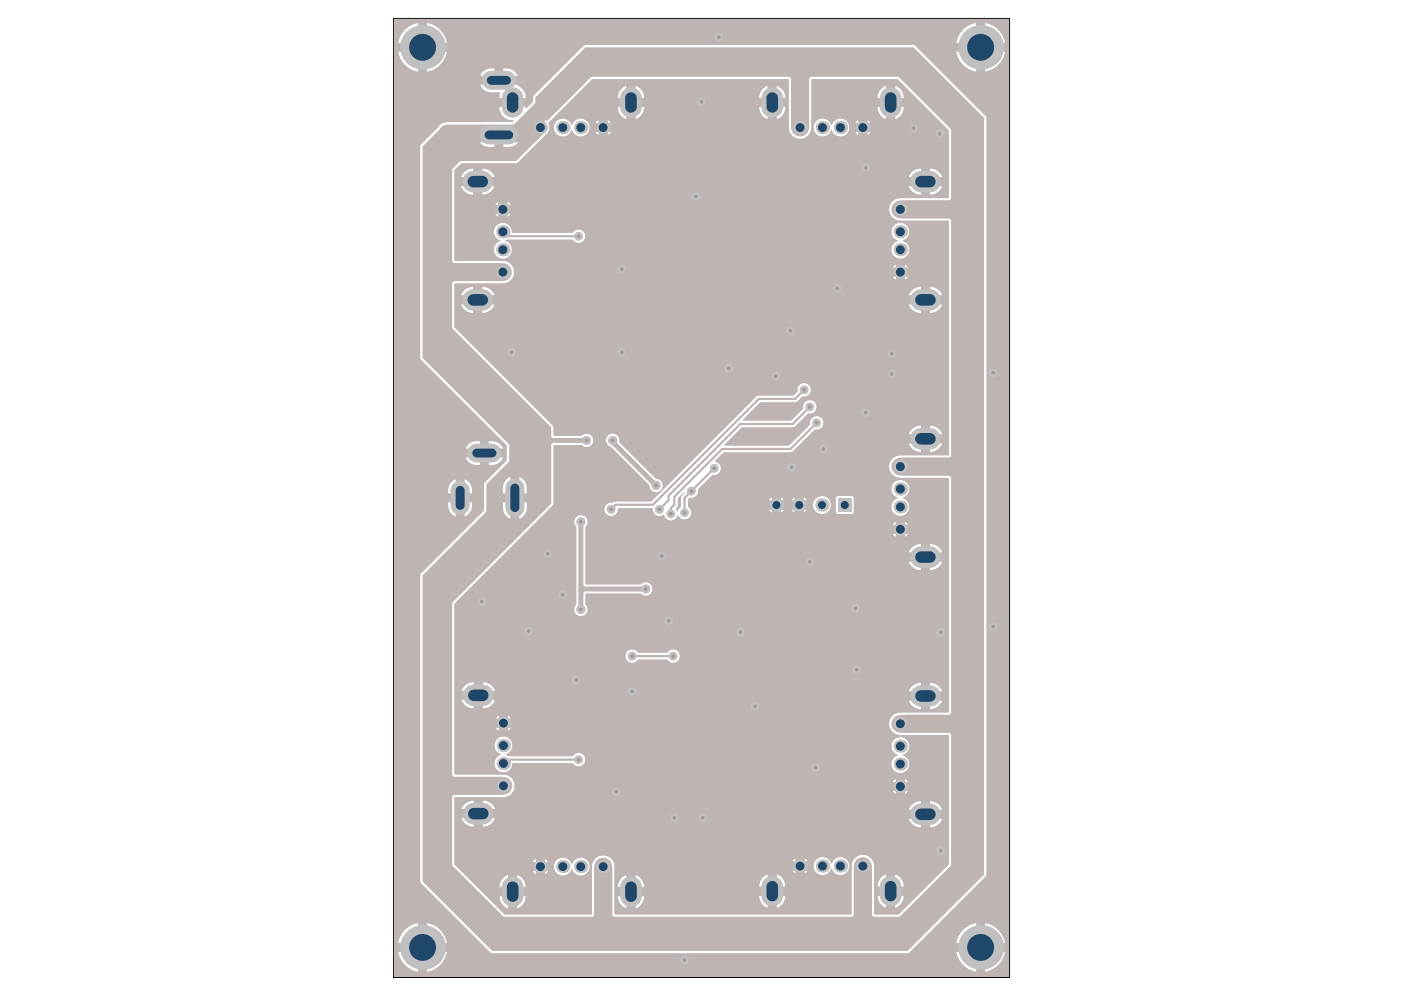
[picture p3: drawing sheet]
<svg xmlns="http://www.w3.org/2000/svg" width="297mm" height="210mm" viewBox="0 0 297 210" stroke-linecap="round" stroke-linejoin="round" font-family="sans-serif">
<path d="M83.3 3.9h130.3v202.9h-130.3z" fill="none" stroke="#000" stroke-width=".21"/>
<g fill="#a6968d">
<circle cx="129.6" cy="93.2" r=".38"/>
<circle cx="138.8" cy="102.7" r=".38"/>
<circle cx="172.8" cy="89.5" r=".38"/>
<circle cx="171.3" cy="86.1" r=".38"/>
<circle cx="174.2" cy="95" r=".38"/>
<circle cx="170.1" cy="82.5" r=".38"/>
<circle cx="152.1" cy="7.8" r=".38"/>
<circle cx="193.3" cy="27.1" r=".38"/>
<circle cx="199" cy="180" r=".38"/>
<circle cx="144.8" cy="203.1" r=".38"/>
<circle cx="124.1" cy="93.2" r=".38"/>
<circle cx="121.9" cy="143.9" r=".38"/>
<circle cx="119" cy="125.8" r=".38"/>
<circle cx="122.9" cy="110.4" r=".38"/>
<circle cx="136.6" cy="124.6" r=".38"/>
<circle cx="146.3" cy="103.9" r=".38"/>
<circle cx="144.8" cy="108.5" r=".38"/>
<circle cx="141.9" cy="108.7" r=".38"/>
<circle cx="133.7" cy="146.3" r=".38"/>
<circle cx="133.7" cy="138.8" r=".38"/>
<circle cx="142.4" cy="138.8" r=".38"/>
<circle cx="188.7" cy="79.1" r=".38"/>
<circle cx="198.8" cy="28.3" r=".38"/>
<circle cx="142.7" cy="173" r=".38"/>
<circle cx="148.7" cy="173" r=".38"/>
<circle cx="171.3" cy="118.8" r=".38"/>
<circle cx="131.6" cy="74.5" r=".38"/>
<circle cx="210.1" cy="78.9" r=".38"/>
<circle cx="210.1" cy="132.6" r=".38"/>
<circle cx="199" cy="133.8" r=".38"/>
<circle cx="148.4" cy="21.6" r=".38"/>
<circle cx="188.7" cy="74.8" r=".38"/>
<circle cx="140" cy="117.6" r=".38"/>
<circle cx="156.6" cy="133.8" r=".38"/>
<circle cx="154.2" cy="77.9" r=".38"/>
<circle cx="129.3" cy="107.8" r=".38"/>
<circle cx="151.1" cy="99.1" r=".38"/>
<circle cx="139.5" cy="107.8" r=".38"/>
<circle cx="122.9" cy="129" r=".38"/>
<circle cx="177.1" cy="61.1" r=".38"/>
<circle cx="131.6" cy="57" r=".38"/>
<circle cx="111.8" cy="133.5" r=".38"/>
<circle cx="167.2" cy="70" r=".38"/>
<circle cx="183.1" cy="87.3" r=".38"/>
<circle cx="167.5" cy="98.9" r=".38"/>
<circle cx="164.1" cy="79.6" r=".38"/>
<circle cx="115.9" cy="117.2" r=".38"/>
<circle cx="141.4" cy="131.4" r=".38"/>
<circle cx="159.8" cy="149.4" r=".38"/>
<circle cx="181.2" cy="141.7" r=".38"/>
<circle cx="183.1" cy="35.5" r=".38"/>
<circle cx="147.2" cy="41.6" r=".38"/>
<circle cx="172.5" cy="162.4" r=".38"/>
<circle cx="130.4" cy="167.5" r=".38"/>
<circle cx="122.4" cy="160.7" r=".38"/>
<circle cx="122.4" cy="50" r=".38"/>
<circle cx="108.2" cy="74.5" r=".38"/>
<circle cx="101.9" cy="127.3" r=".38"/>
<circle cx="181" cy="128.7" r=".38"/>
</g>
<g fill="#beb5b2">
<path d="M129 92.5a1.06 1.06 0 0 1 1.2 0 1.06 1.06 0 0 1 .4 1.3l7.9 7.9a.97 .97 0 0 1 1.2 1.1 .97 .97 0 0 1-1.6 .6l-.4-1.1-8.2-8.1a.98 .98 0 0 1-.5-1.7z"/>
<path d="M122.2 109.8a.99 .99 0 0 1 1.5 .1 .99 .99 0 0 1-.3 1.4v12.3l.1 .4 .4 .1h11.8a.97 .97 0 0 1 1.6 0 .97 .97 0 0 1-.7 1.5l-1-.5h-11.7l-.4 .2-.1 .3v2.4a.97 .97 0 0 1 0 1.7 .97 .97 0 0 1-1.5-.7l.5-1.1-.1-16.7a1.02 1.02 0 0 1-.1-1.4z"/>
<path d="M96.1 36v19.2h10.3a2.4 2.4 0 0 1 2.4 2.4 2.4 2.4 0 0 1-2.4 2.4h-10.3v9.2l21 21v2h6a1.44 1.44 0 0 1 2 0 1.44 1.44 0 0 1 0 2 1.44 1.44 0 0 1-2 0h-6v12.6l-21 21v36.1h10.4a2.4 2.4 0 0 1 2.4 2.4 2.4 2.4 0 0 1-2.4 2.4h-10.4v14.2l10.7 10.6h18.4v-10.1a2.4 2.4 0 0 1 2.4-2.4 2.4 2.4 0 0 1 2.4 2.4v10.1h50.1v-10.2a2.4 2.4 0 0 1 2.4-2.4 2.4 2.4 0 0 1 2.4 2.4v10.2h5.2l10.6-10.6v-27.4h-10.2a2.4 2.4 0 0 1-2.4-2.4 2.4 2.4 0 0 1 2.4-2.4h10.2v-49.6h-10.2a2.4 2.4 0 0 1-2.4-2.4 2.4 2.4 0 0 1 2.4-2.4h10.2v-49.6h-10.2a2.4 2.4 0 0 1-2.4-2.4 2.4 2.4 0 0 1 2.4-2.4h10.2v-14.3l-10.8-10.8h-18.2v10.2a2.4 2.4 0 0 1-2.4 2.4 2.4 2.4 0 0 1-2.4-2.4v-10.2h-41.6l-9.3 9.3a2.17 2.17 0 0 1-.8 2.7l-5.8 5.8h-11.8zM186.4 18.7l1.1-.6v2.6h-1.9l.4-1.4zM131.5 18.7l1-.6v2.6h-1.8l.4-1.4zM161.4 18.7l1-.6v2.6h-1.8l.1-.7zM164.3 18.1a2.73 2.73 0 0 1 1.9 2.6h-1.9zM189.4 18.1a2.73 2.73 0 0 1 1.8 2.6h-1.8zM134.4 18.1a2.73 2.73 0 0 1 1.9 2.6h-1.9zM130.7 22.6h1.8v2.7a2.73 2.73 0 0 1-1.8-2.7zM185.6 22.6h1.9v2.7a2.73 2.73 0 0 1-1.9-2.7zM164.3 22.6h1.9a2.76 2.76 0 0 1-1.9 2.7zM160.6 22.6h1.8v2.7a2.73 2.73 0 0 1-1.8-2.7zM134.4 22.6h1.9a2.76 2.76 0 0 1-1.9 2.7zM189.4 22.6h1.8a2.76 2.76 0 0 1-1.8 2.7zM126.2 25.6l.5-.3v.7h-.8zM181.2 25.6l.4-.3v.7h-.7zM128.6 25.3l.7 .7h-.7zM183.5 25.3l.7 .7h-.7zM117.7 25.6a1.91 1.91 0 0 1 2-.4 1.91 1.91 0 0 1 1.3 1.6 1.91 1.91 0 0 1 2.9-1.4 1.91 1.91 0 0 1 0 3.2 1.91 1.91 0 0 1-2.9-1.4 1.92 1.92 0 0 1-2.8 1.5 1.92 1.92 0 0 1-.5-3.1zM172.7 25.6a1.91 1.91 0 0 1 2-.4 1.91 1.91 0 0 1 1.2 1.6 1.91 1.91 0 0 1 2.9-1.4 1.91 1.91 0 0 1 0 3.2 1.91 1.91 0 0 1-2.9-1.4 1.92 1.92 0 0 1-2.7 1.5 1.92 1.92 0 0 1-.5-3.1zM125.9 27.9h.8v.8zM180.9 27.9h.7v.8zM128.6 27.9h.7l-.7 .8zM183.5 27.9h.7l-.7 .8zM98.1 36.4l.6-.4 1.4-.4v1.9h-2.6zM192.9 36.4l.5-.4 1.4-.4v1.9h-2.6zM196.7 35.6a2.76 2.76 0 0 1 2.7 1.9h-2.7zM102 35.6a2.76 2.76 0 0 1 2.7 1.9h-2.7zM97.5 39.4h2.6v1.8a2.76 2.76 0 0 1-2.6-1.8zM102 39.4h2.7a2.73 2.73 0 0 1-2.7 1.8zM192.2 39.4h2.6v1.8a2.76 2.76 0 0 1-2.6-1.8zM196.7 39.4h2.7a2.73 2.73 0 0 1-2.7 1.8zM105 43l.4-.4v.8h-.7zM107.3 42.6l.8 .8h-.8zM107.3 45.3h.8l-.8 .7zM104.7 45.3h.7v.7zM105 47.7a1.91 1.91 0 0 1 2.2-.4 1.91 1.91 0 0 1 1.1 1.9h12.9a1.44 1.44 0 0 1 2.1-.3 1.44 1.44 0 0 1 0 2.2 1.44 1.44 0 0 1-2.1-.4h-13.9l-.7 .2a1.91 1.91 0 0 1 1.4 3 1.91 1.91 0 0 1-3.2 0 1.91 1.91 0 0 1 1.4-3 1.91 1.91 0 0 1-1.6-1.2 1.91 1.91 0 0 1 .4-2zM189.1 47.7a1.91 1.91 0 0 1 3.1 .5 1.91 1.91 0 0 1-1.5 2.7 1.91 1.91 0 0 1 1.4 3 1.91 1.91 0 0 1-3.2 0 1.91 1.91 0 0 1 1.4-3 1.91 1.91 0 0 1-1.6-1.2 1.91 1.91 0 0 1 .4-2zM189.1 56.2l.4-.3v.7h-.7zM191.4 55.9l.8 .7h-.8zM191.4 58.5h.8l-.8 .7zM188.8 58.5h.7v.7zM98.1 61.5l1.3-.8h.7v1.8h-2.6zM192.9 61.5l1.2-.8h.7v1.8h-2.6zM196.7 60.7a2.76 2.76 0 0 1 2.7 1.8h-2.7zM102 60.7a2.76 2.76 0 0 1 2.7 1.8h-2.7zM97.5 64.4h2.6v1.9a2.76 2.76 0 0 1-2.6-1.9zM196.7 64.4h2.7a2.73 2.73 0 0 1-2.7 1.9zM102 64.4h2.7a2.73 2.73 0 0 1-2.7 1.9zM192.2 64.4h2.6v1.9a2.76 2.76 0 0 1-2.6-1.9zM128.3 106.8a1.92 1.92 0 0 1 1.4-.5l.6-.2h7.5l22.2-22.2 .5-.2h7.4l.8-.9a1.44 1.44 0 0 1 1.3-1.7 1.44 1.44 0 0 1 1.6 1.5 1.44 1.44 0 0 1-1.8 1.3l-1.1 1-.5 .3h-7.4l-3.8 3.8h10.4l2.5-2.5a1.44 1.44 0 0 1 1.3-1.8 1.44 1.44 0 0 1 1.6 1.5 1.44 1.44 0 0 1-1.8 1.3l-3 2.9h-11.1l-3.8 3.9h13.8l4.5-4.5a1.44 1.44 0 0 1 1.3-1.8 1.44 1.44 0 0 1 1.5 1.6 1.44 1.44 0 0 1-1.8 1.3l-4.9 4.8h-14.4l-1.9 2a1.44 1.44 0 0 1 1.3 1.6 1.44 1.44 0 0 1-1.8 1.2l-3 3.1a1.44 1.44 0 0 1-1.8 1.7l-.3 .4v1.6a1.44 1.44 0 0 1 .3 2.1 1.44 1.44 0 0 1-2.2 0 1.44 1.44 0 0 1 .4-2.1v-2.2l.8-.8-.1-.3-1.4 1.4-.1 1.7-.4 .5a1.44 1.44 0 0 1-.3 2.4 1.44 1.44 0 0 1-2.1-1.2 1.43 1.43 0 0 1-1.7 .2 1.43 1.43 0 0 1-.7-1.5h-7.4a1.44 1.44 0 0 1-1.9 1.6 1.44 1.44 0 0 1-.5-2.3zM192.9 90.9l.5-.5 1.4-.4v1.9h-2.6zM196.7 90a2.76 2.76 0 0 1 2.7 1.9h-2.7zM192.2 93.8h2.6v1.9a2.76 2.76 0 0 1-2.6-1.9zM196.7 93.8h2.7a2.73 2.73 0 0 1-2.7 1.9zM128.6 92.2a1.44 1.44 0 0 1 1.8-.3 1.44 1.44 0 0 1 .6 1.7l7.8 7.7a1.44 1.44 0 0 1 1.4 1.4 1.44 1.44 0 0 1-1.4 1.5 1.44 1.44 0 0 1-1.4-1.5l-8.1-8.1a1.44 1.44 0 0 1-.7-2.4zM162.9 105.5l.4-.3v.7h-.7zM165.2 105.2l.7 .7h-.7zM167.7 105.5l.4-.3v.7h-.7zM170 105.2l.8 .7h-.8zM162.6 107.8h.7v.7zM165.2 107.8h.7l-.7 .7zM167.4 107.8h.7v.7zM170 107.8h.8l-.8 .7zM177 105.1l.3-.2h2.8l.4 .2 .1 .3v2.9l-.1 .3-.4 .2h-2.8l-.3-.2-.2-.3v-2.9zM172 106.9a1.92 1.92 0 0 1 3.8 0 1.92 1.92 0 0 1-3.8 0zM189.1 102.1a1.91 1.91 0 0 1 3.1 .5 1.91 1.91 0 0 1-1.5 2.8 1.91 1.91 0 0 1 1.4 2.9 1.91 1.91 0 0 1-3.2 0 1.91 1.91 0 0 1 1.4-2.9 1.91 1.91 0 0 1-1.6-1.3 1.91 1.91 0 0 1 .4-2zM189.1 110.6l.4-.3v.8h-.7zM191.4 110.3l.8 .8h-.8zM191.4 112.9h.8l-.8 .8zM188.8 112.9h.7v.8zM192.9 115.9l1.2-.7 .7-.1v1.8h-2.6zM196.7 115.1a2.76 2.76 0 0 1 2.7 1.8h-2.7zM196.7 118.8h2.7a2.73 2.73 0 0 1-2.7 1.9zM192.2 118.8h2.6v1.9a2.76 2.76 0 0 1-2.6-1.9zM121.9 109.4a1.44 1.44 0 0 1 2 0 1.44 1.44 0 0 1 0 2.1v12.1h11.7a1.44 1.44 0 0 1 2 0 1.44 1.44 0 0 1 0 2.1 1.44 1.44 0 0 1-2-.1h-11.7v2.3a1.44 1.44 0 0 1 0 2.1 1.44 1.44 0 0 1-2 0 1.44 1.44 0 0 1 0-2.1v-16.5a1.44 1.44 0 0 1 0-2zM132.7 137.8a1.44 1.44 0 0 1 2.3 .3h6.2a1.44 1.44 0 0 1 2.1-.4 1.44 1.44 0 0 1 0 2.2 1.44 1.44 0 0 1-2.1-.3h-6.2a1.44 1.44 0 0 1-2.1 .4 1.44 1.44 0 0 1-.2-2.2zM98.3 145.1l1.2-.7 .7-.1v1.9h-2.6zM102.1 144.3a2.76 2.76 0 0 1 2.7 1.9h-2.7zM192.9 145.3l.5-.5 1.4-.3v1.8h-2.6zM196.7 144.5a2.76 2.76 0 0 1 2.7 1.8h-2.7zM102.1 148.1h2.7a2.73 2.73 0 0 1-2.7 1.8zM97.6 148.1h2.6v1.8a2.76 2.76 0 0 1-2.6-1.8zM192.2 148.2h2.6v1.9a2.76 2.76 0 0 1-2.6-1.9zM196.7 148.2h2.7a2.73 2.73 0 0 1-2.7 1.9zM105.2 151.7l.4-.4v.8h-.8zM107.5 151.3l.7 .8h-.7zM104.8 154h.8v.7zM107.5 154h.7l-.7 .7zM105.2 156.4a1.91 1.91 0 0 1 3 .5 1.91 1.91 0 0 1-1.5 2.7l.9 .4h13.6a1.44 1.44 0 0 1 2.1-.4 1.44 1.44 0 0 1 0 2.2 1.44 1.44 0 0 1-2.1-.3h-12.8a1.91 1.91 0 0 1-1.8 2 1.91 1.91 0 0 1-2-1.8 1.91 1.91 0 0 1 1.7-2.1 1.9 1.9 0 0 1-1.6-1.2 1.9 1.9 0 0 1 .5-2zM189.1 156.5a1.91 1.91 0 0 1 3.1 .6 1.91 1.91 0 0 1-1.5 2.7 1.91 1.91 0 0 1 1.4 2.9 1.91 1.91 0 0 1-3.2 0 1.91 1.91 0 0 1 1.4-2.9 1.91 1.91 0 0 1-1.6-1.3 1.91 1.91 0 0 1 .4-2zM189.1 165.1l.4-.4v.8h-.7zM191.4 164.7l.8 .8h-.8zM191.4 167.4h.8l-.8 .7zM188.8 167.4h.7v.7zM98.3 170.2l.5-.5 1.4-.3v1.8h-2.6zM102.1 169.4a2.76 2.76 0 0 1 2.7 1.8h-2.7zM192.9 170.3l1.2-.7 .7-.1v1.8h-2.6zM196.7 169.5a2.76 2.76 0 0 1 2.7 1.8h-2.7zM102.1 173.1h2.7a2.73 2.73 0 0 1-2.7 1.9zM97.6 173.1h2.6v1.9a2.76 2.76 0 0 1-2.6-1.9zM196.7 173.2h2.7a2.73 2.73 0 0 1-2.7 1.9zM192.2 173.2h2.6v1.9a2.76 2.76 0 0 1-2.6-1.9zM167.9 181.9l.4-.3v.7h-.7zM170.2 181.6l.7 .7h-.7zM113 182l.4-.3v.7h-.7zM115.3 181.7l.7 .7h-.7zM172.7 181.9a1.91 1.91 0 0 1 2-.5 1.91 1.91 0 0 1 1.2 1.7 1.91 1.91 0 0 1 2.9-1.5 1.91 1.91 0 0 1 0 3.3 1.91 1.91 0 0 1-2.9-1.5 1.92 1.92 0 0 1-2.7 1.6 1.92 1.92 0 0 1-.5-3.1zM117.7 182a1.91 1.91 0 0 1 2-.4 1.91 1.91 0 0 1 1.3 1.6 1.91 1.91 0 0 1 2.9-1.5 1.91 1.91 0 0 1 0 3.3 1.91 1.91 0 0 1-2.9-1.5 1.92 1.92 0 0 1-2.8 1.6 1.92 1.92 0 0 1-.5-3.1zM167.6 184.2h.7v.7zM170.2 184.2h.7l-.7 .7zM112.7 184.3h.7v.7zM115.3 184.3h.7l-.7 .7zM161.4 185.6l1-.6v2.6h-1.8l.1-.7zM164.3 185a2.73 2.73 0 0 1 1.9 2.6h-1.9zM186.4 185.6l1.1-.6v2.6h-1.9l.4-1.4zM189.4 185a2.73 2.73 0 0 1 1.8 2.6h-1.8zM106.5 185.7l1-.6v2.6h-1.9l.4-1.4zM109.4 185.1a2.73 2.73 0 0 1 1.9 2.6h-1.9zM131.5 185.7l1-.6v2.6h-1.8l.1-.7zM134.4 185.1a2.73 2.73 0 0 1 1.9 2.6h-1.9zM160.6 189.5h1.8v2.6a2.73 2.73 0 0 1-1.8-2.6zM164.3 189.5h1.9a2.76 2.76 0 0 1-1.9 2.6zM185.6 189.5h1.9v2.6a2.73 2.73 0 0 1-1.9-2.6zM189.4 189.5h1.8a2.76 2.76 0 0 1-1.8 2.6zM130.7 189.6h1.8v2.6a2.73 2.73 0 0 1-1.8-2.6zM134.4 189.6h1.9a2.76 2.76 0 0 1-1.9 2.6zM105.6 189.6h1.9v2.6a2.73 2.73 0 0 1-1.9-2.6zM109.4 189.6h1.9a2.76 2.76 0 0 1-1.9 2.6z"/>
<path d="M89.4 31v44.7l18.3 18.3v3.7l-4.8 4.8v5.8l-13.5 13.4v64.8l14.7 14.7h88l16.1-16.1v-160.2l-14.9-14.9h-69.4l-10.6 10.6v1.2l-4.6 4.5a2.26 2.26 0 0 1 1.2 1.3h-8.8l.5-.7h-8.1zM113 25.6l.4-.3v.7h-.7zM95.8 35.7l1.4-1.5 .4-.1h11.6l5.2-5.2a1.89 1.89 0 0 1-1.7-1h1.6v-.9h1v-1.7l.4 .4 9.3-9.3 .3-.1h41.8l.3 .5v10.1a1.87 1.87 0 0 1 .9-1.6v1.7h1.9v-1.7a1.87 1.87 0 0 1 1 1.6v-10.1l.3-.5h18.4l.3 .1 10.9 10.8 .1 .4v14.3l-.1 .4-.4 .1h-10.1a1.87 1.87 0 0 1 1.6 1h-1.7v1.9h1.6a1.88 1.88 0 0 1-1.5 .9h10.1l.4 .2 .1 .3v49.8l-.5 .3h-10.1a1.87 1.87 0 0 1 1.6 1h-1.7v1.9h1.6a1.88 1.88 0 0 1-1.5 .9h10.1l.4 .2 .1 .3v49.8l-.5 .3h-10.1a1.87 1.87 0 0 1 1.6 1h-1.7v1.9h1.6a1.88 1.88 0 0 1-1.5 1h10.1l.5 .3v27.7l-10.7 10.7-.4 .2h-5.2l-.4-.3v-10.3a1.87 1.87 0 0 1-1 1.5v-1.6h-1.9v1.6a1.88 1.88 0 0 1-1-1.5v10.1l-.1 .3-.4 .2-50.3-.1-.3-.4v-10a1.87 1.87 0 0 1-.9 1.5v-1.6h-1.9v1.6a1.88 1.88 0 0 1-1-1.5v10l-.3 .4-18.6 .1-.4-.2-10.7-10.7v-14.4l.1-.4 .3-.1h10.3a1.87 1.87 0 0 1-1.6-1h1.7v-1.9h-1.7a1.88 1.88 0 0 1 1.6-.9h-10.3l-.4-.3v-36.5l20.9-21v-12.4l.2-.4 .3-.1h6.1a.97 .97 0 0 0 1.6 0 .97 .97 0 0 0-.7-1.5l-1 .5h-6l-.3-.1-.2-.4v-1.8l-20.9-21v-9.4l.1-.4 .3-.1h10.2a1.87 1.87 0 0 1-1.6-1h1.7v-1.9h-1.7a1.88 1.88 0 0 1 1.6-.9h-10.2l-.4-.3v-19.4zM101.1 29.5h3.5v1.6a3.1 3.1 0 0 1-3.3-1.3zM106.5 29.5h3.4a2.43 2.43 0 0 1-2.3 1.6h-1.1zM107.1 101.5l.9-.6v3.5h-1.6a3.3 3.3 0 0 1 .7-2.9zM109.9 100.9a2.43 2.43 0 0 1 1.5 2.4v1.1h-1.5zM109.9 106.3h1.5a3.1 3.1 0 0 1-1.2 3.3l-.3 .1zM106.4 106.3h1.6v3.4a2.43 2.43 0 0 1-1.6-2.3z"/>
<path d="M83.4 4v202.7h130.1v-202.7zM85.7 6.3a5.1 5.1 0 0 1 2.8-1.4v4.2h-4.2a5.1 5.1 0 0 1 1.4-2.8zM203.8 6.3a5.1 5.1 0 0 1 2.7-1.4v4.2h-4.2a5.1 5.1 0 0 1 1.5-2.8zM208.4 4.9a5.2 5.2 0 0 1 4.2 4.2h-4.2zM90.3 4.9a5.2 5.2 0 0 1 4.2 4.2h-4.2zM84.3 11h4.2v4.2a5.2 5.2 0 0 1-4.2-4.2zM202.3 11h4.2v4.2a5.2 5.2 0 0 1-4.2-4.2zM208.4 11h4.2a5.2 5.2 0 0 1-4.2 4.2zM90.3 11h4.2a5.2 5.2 0 0 1-4.2 4.2zM102.1 15.2a2.89 2.89 0 0 1 2.5-.7v1.5h-3zM106.5 14.5a2.64 2.64 0 0 1 3 1.5h-3zM101.6 17.9h7.9l-.1 .2a2.73 2.73 0 0 1 1.9 2.6h-5.7l.3-1-.2-.2a3.6 3.6 0 0 1-4-1.2zM93 26.5l.5-.3 1.2-.4h13.8l.2-.2-.1-.2a2.77 2.77 0 0 1-3-2.8h5.7l-.1 .2 .2 .1 1.4-1.3v-1l.1-.3 10.6-10.6 .4-.2h69.4l.3 .2 15.1 15.1v160.3l-.2 .3-16.3 16.3h-88.1l-.3-.2-14.9-14.8v-65.2l13.5-13.5v-5.7l4.8-4.8v-3.3l-18.3-18.3v-44.9l.2-.4zM99.1 94.1a2.89 2.89 0 0 1 2.4-.8v1.6h-3zM103.4 93.3a2.64 2.64 0 0 1 3 1.6h-3zM98.5 96.8h3v1.6a2.64 2.64 0 0 1-3-1.6zM103.4 96.8h3a2.64 2.64 0 0 1-3 1.6zM95.6 101.9l.8-.5v3h-1.6a2.89 2.89 0 0 1 .8-2.5zM98.3 101.4a2.64 2.64 0 0 1 1.6 3h-1.6zM98.3 106.3h1.6a2.64 2.64 0 0 1-1.6 3zM94.8 106.3h1.6v3a2.64 2.64 0 0 1-1.6-3zM85.7 196.8a5.1 5.1 0 0 1 2.8-1.5v4.2h-4.2a5.1 5.1 0 0 1 1.4-2.7zM203.8 196.8a5.1 5.1 0 0 1 2.7-1.5v4.2h-4.2a5.1 5.1 0 0 1 1.5-2.7zM90.3 195.3a5.2 5.2 0 0 1 4.2 4.2h-4.2zM208.4 195.3a5.2 5.2 0 0 1 4.2 4.2h-4.2zM84.3 201.4h4.2v4.2a5.2 5.2 0 0 1-4.2-4.2zM202.3 201.4h4.2v4.2a5.2 5.2 0 0 1-4.2-4.2zM208.4 201.4h4.2a5.2 5.2 0 0 1-4.2 4.2zM90.3 201.4h4.2a5.2 5.2 0 0 1-4.2 4.2z"/>
<path d="M96.2 36v19.2h10.2a2.4 2.4 0 0 1 2.4 2.4 2.4 2.4 0 0 1-2.4 2.4h-10l-.3 .2 .1 9 20.8 20.8 .1 .4v1.8h5.9a1.45 1.45 0 0 1 2.1 0 1.45 1.45 0 0 1 0 2 1.45 1.45 0 0 1-2.1 0h-5.7l-.2 .2v12.4l-20.9 21-.1 35.9 .3 .2h10.1a2.4 2.4 0 0 1 2.4 2.4 2.4 2.4 0 0 1-2.4 2.4h-10.3l-.1 14.1 10.6 10.7h18.5v-10.1a2.4 2.4 0 0 1 2.4-2.4 2.4 2.4 0 0 1 2.4 2.4v9.9l.2 .2h49.9v-10.2a2.4 2.4 0 0 1 2.4-2.4 2.4 2.4 0 0 1 2.4 2.4l.1 10.2h5.1l10.6-10.7v-27.2l-10.2-.1a2.4 2.4 0 0 1-2.4-2.4 2.4 2.4 0 0 1 2.4-2.4h10.2v-49.4l-.2-.2h-10a2.4 2.4 0 0 1-2.4-2.4 2.4 2.4 0 0 1 2.4-2.4h10.2v-49.6h-10.2a2.4 2.4 0 0 1-2.4-2.4 2.4 2.4 0 0 1 2.4-2.4h10.2v-14.3l-10.8-10.8h-18.2v10.2a2.4 2.4 0 0 1-2.4 2.4 2.4 2.4 0 0 1-2.4-2.4v-10l-.3-.2h-41.2l-9.4 9.2a2.21 2.21 0 0 1-.8 2.8l-5.8 5.7-11.8 .1zM186.4 18.7l1.1-.6v2.6h-1.9l.4-1.4zM131.5 18.7l1-.6v2.6h-1.8l.4-1.4zM161.4 18.7l1-.6v2.6h-1.8l.1-.7zM164.3 18.1a2.73 2.73 0 0 1 1.9 2.6h-1.9zM189.4 18.1a2.73 2.73 0 0 1 1.8 2.6h-1.8zM134.4 18.1a2.73 2.73 0 0 1 1.9 2.6h-1.9zM130.7 22.6h1.8v2.7a2.73 2.73 0 0 1-1.8-2.7zM185.6 22.6h1.9v2.7a2.73 2.73 0 0 1-1.9-2.7zM164.3 22.6h1.9a2.76 2.76 0 0 1-1.9 2.7zM160.6 22.6h1.8v2.7a2.73 2.73 0 0 1-1.8-2.7zM134.4 22.6h1.9a2.76 2.76 0 0 1-1.9 2.7zM189.4 22.6h1.8a2.76 2.76 0 0 1-1.8 2.7zM126.2 25.6l.5-.3v.7h-.8zM181.2 25.6l.4-.3v.7h-.7zM128.6 25.3l.7 .7h-.7zM183.5 25.3l.7 .7h-.7zM117.7 25.6a1.9 1.9 0 0 1 3.1 .7h.3a1.91 1.91 0 0 1 2.9-.8 1.91 1.91 0 0 1 0 3 1.91 1.91 0 0 1-2.9-.8h-.3a1.91 1.91 0 0 1-2.8 .9 1.91 1.91 0 0 1-.3-3zM172.7 25.6a1.9 1.9 0 0 1 3.1 .7h.2a1.91 1.91 0 0 1 3-.8 1.91 1.91 0 0 1 0 3 1.91 1.91 0 0 1-3-.8h-.2a1.91 1.91 0 0 1-2.9 .9 1.91 1.91 0 0 1-.2-3zM125.9 27.9h.8v.8zM180.9 27.9h.7v.8zM128.6 27.9h.7l-.7 .8zM183.5 27.9h.7l-.7 .8zM98.1 36.4l.6-.4 1.4-.4v1.9h-2.6zM192.9 36.4l.5-.4 1.4-.4v1.9h-2.6zM196.7 35.6a2.76 2.76 0 0 1 2.7 1.9h-2.7zM102 35.6a2.76 2.76 0 0 1 2.7 1.9h-2.7zM97.5 39.4h2.6v1.8a2.76 2.76 0 0 1-2.6-1.8zM102 39.4h2.7a2.73 2.73 0 0 1-2.7 1.8zM192.2 39.4h2.6v1.8a2.76 2.76 0 0 1-2.6-1.8zM196.7 39.4h2.7a2.73 2.73 0 0 1-2.7 1.8zM105 43l.4-.4v.8h-.7zM107.3 42.6l.8 .8h-.8zM107.3 45.3h.8l-.8 .7zM104.7 45.3h.7v.7zM105 47.7a1.92 1.92 0 0 1 2.1-.4 1.92 1.92 0 0 1 1.2 1.8l.2 .1h12.7a1.44 1.44 0 0 1 2.1-.3 1.44 1.44 0 0 1 0 2.2 1.44 1.44 0 0 1-2.1-.4h-13.9l-.2 .1v.3a1.91 1.91 0 0 1 .8 2.9 1.91 1.91 0 0 1-3 0 1.91 1.91 0 0 1 .8-2.9v-.3a1.9 1.9 0 0 1-.7-3.1zM189.1 47.7a1.91 1.91 0 0 1 3 .3 1.91 1.91 0 0 1-.9 2.8v.3a1.91 1.91 0 0 1 .8 2.9 1.91 1.91 0 0 1-3 0 1.91 1.91 0 0 1 .8-2.9v-.3a1.9 1.9 0 0 1-.7-3.1zM189.1 56.2l.4-.3v.7h-.7zM191.4 55.9l.8 .7h-.8zM191.4 58.5h.8l-.8 .7zM188.8 58.5h.7v.7zM98.1 61.5l1.3-.8h.7v1.8h-2.6zM192.9 61.5l1.2-.8h.7v1.8h-2.6zM196.7 60.7a2.76 2.76 0 0 1 2.7 1.8h-2.7zM102 60.7a2.76 2.76 0 0 1 2.7 1.8h-2.7zM97.5 64.4h2.6v1.9a2.76 2.76 0 0 1-2.6-1.9zM196.7 64.4h2.7a2.73 2.73 0 0 1-2.7 1.9zM102 64.4h2.7a2.73 2.73 0 0 1-2.7 1.9zM192.2 64.4h2.6v1.9a2.76 2.76 0 0 1-2.6-1.9zM128.6 92.2a1.48 1.48 0 0 1 1.8-.2 1.48 1.48 0 0 1 .7 1.6l7.6 7.7a1.45 1.45 0 0 1 1.4 .8 1.45 1.45 0 0 1-.3 1.6l.2 .2 20-20 .5-.2h7.4l.8-.9a1.44 1.44 0 0 1 1.3-1.7 1.44 1.44 0 0 1 1.6 1.5 1.44 1.44 0 0 1-1.8 1.3l-1.1 1-.5 .3h-7.4l-3.6 3.6 .1 .2h10.1l2.5-2.5a1.44 1.44 0 0 1 1.3-1.8 1.44 1.44 0 0 1 1.6 1.5 1.44 1.44 0 0 1-1.8 1.3l-3 2.9h-11.1l-3.6 3.7 .1 .2h13.5l4.5-4.5a1.44 1.44 0 0 1 1.3-1.8 1.44 1.44 0 0 1 1.5 1.6 1.44 1.44 0 0 1-1.8 1.3l-4.9 4.8h-14.4l-1.8 1.8 .1 .2a1.44 1.44 0 0 1 1.1 1.8 1.44 1.44 0 0 1-1.8 1l-3 3.1a1.44 1.44 0 0 1-1.8 1.7l-.3 .4v1.6a1.45 1.45 0 0 1 .2 2.3 1.45 1.45 0 0 1-2.3-.4h-.2a1.43 1.43 0 0 1-1.4 1 1.43 1.43 0 0 1-1.4-1.1l-.2-.1a1.43 1.43 0 0 1-2.2-1.3l-.2-.2h-7l-.2 .2a1.44 1.44 0 0 1-1.5 1.5 1.44 1.44 0 0 1-1.3-1.7 1.44 1.44 0 0 1 1.7-1.1l.7-.3h7.5l2.2-2.2-.2-.2a1.45 1.45 0 0 1-1.6 .3 1.45 1.45 0 0 1-.9-1.3l-8-8.1a1.46 1.46 0 0 1-.7-2.4zM192.9 90.9l.5-.5 1.4-.4v1.9h-2.6zM196.7 90a2.76 2.76 0 0 1 2.7 1.9h-2.7zM192.2 93.8h2.6v1.9a2.76 2.76 0 0 1-2.6-1.9zM196.7 93.8h2.7a2.73 2.73 0 0 1-2.7 1.9zM162.9 105.5l.4-.3v.7h-.7zM165.2 105.2l.7 .7h-.7zM167.7 105.5l.4-.3v.7h-.7zM170 105.2l.8 .7h-.8zM162.6 107.8h.7v.7zM165.2 107.8h.7l-.7 .7zM167.4 107.8h.7v.7zM170 107.8h.8l-.8 .7zM177 105.1l.3-.2h2.8l.4 .2 .1 .3v2.9l-.1 .3-.4 .2h-2.8l-.3-.2-.2-.3v-2.9zM172 106.9a1.92 1.92 0 0 1 3.8 0 1.92 1.92 0 0 1-3.8 0zM189.1 102.1a1.91 1.91 0 0 1 3 .3 1.91 1.91 0 0 1-.9 2.8v.3a1.91 1.91 0 0 1 .8 2.9 1.91 1.91 0 0 1-3 0 1.91 1.91 0 0 1 .8-2.9v-.3a1.9 1.9 0 0 1-.7-3.1zM189.1 110.6l.4-.3v.8h-.7zM191.4 110.3l.8 .8h-.8zM191.4 112.9h.8l-.8 .8zM188.8 112.9h.7v.8zM192.9 115.9l1.2-.7 .7-.1v1.8h-2.6zM196.7 115.1a2.76 2.76 0 0 1 2.7 1.8h-2.7zM196.7 118.8h2.7a2.73 2.73 0 0 1-2.7 1.9zM192.2 118.8h2.6v1.9a2.76 2.76 0 0 1-2.6-1.9zM121.9 109.4a1.45 1.45 0 0 1 2 0 1.45 1.45 0 0 1 0 2.1v12.1h11.7a1.45 1.45 0 0 1 2 0 1.45 1.45 0 0 1 0 2.1 1.45 1.45 0 0 1-2-.1h-11.7v2.3a1.45 1.45 0 0 1 0 2.1 1.45 1.45 0 0 1-2 0 1.45 1.45 0 0 1 0-2.1v-16.4a1.45 1.45 0 0 1 0-2.1zM132.7 137.8a1.44 1.44 0 0 1 2.3 .3h6.2a1.44 1.44 0 0 1 2.1-.4 1.44 1.44 0 0 1 0 2.2 1.44 1.44 0 0 1-2.1-.3h-6.2a1.44 1.44 0 0 1-2.1 .4 1.44 1.44 0 0 1-.2-2.2zM98.3 145.1l1.2-.7 .7-.1v1.9h-2.6zM102.1 144.3a2.76 2.76 0 0 1 2.7 1.9h-2.7zM192.9 145.3l.5-.5 1.4-.3v1.8h-2.6zM196.7 144.5a2.76 2.76 0 0 1 2.7 1.8h-2.7zM102.1 148.1h2.7a2.73 2.73 0 0 1-2.7 1.8zM97.6 148.1h2.6v1.8a2.76 2.76 0 0 1-2.6-1.8zM192.2 148.2h2.6v1.9a2.76 2.76 0 0 1-2.6-1.9zM196.7 148.2h2.7a2.73 2.73 0 0 1-2.7 1.9zM105.2 151.7l.4-.4v.8h-.8zM107.5 151.3l.7 .8h-.7zM104.8 154h.8v.7zM107.5 154h.7l-.7 .7zM105.2 156.4a1.91 1.91 0 0 1 2.9 .3 1.91 1.91 0 0 1-.9 2.8v.3l.4 .2h13.6a1.44 1.44 0 0 1 2.1-.4 1.44 1.44 0 0 1 0 2.2 1.44 1.44 0 0 1-2.1-.3h-12.7a1.93 1.93 0 0 1-3 1.7 1.93 1.93 0 0 1 .3-3.4v-.3a1.9 1.9 0 0 1-.6-3.1zM189.1 156.5a1.91 1.91 0 0 1 3 .3 1.91 1.91 0 0 1-.9 2.9v.2a1.91 1.91 0 0 1 .8 2.9 1.91 1.91 0 0 1-3 0 1.91 1.91 0 0 1 .8-2.9v-.2a1.9 1.9 0 0 1-.7-3.2zM189.1 165.1l.4-.4v.8h-.7zM191.4 164.7l.8 .8h-.8zM191.4 167.4h.8l-.8 .7zM188.8 167.4h.7v.7zM98.3 170.2l.5-.5 1.4-.3v1.8h-2.6zM102.1 169.4a2.76 2.76 0 0 1 2.7 1.8h-2.7zM192.9 170.3l1.2-.7 .7-.1v1.8h-2.6zM196.7 169.5a2.76 2.76 0 0 1 2.7 1.8h-2.7zM102.1 173.1h2.7a2.73 2.73 0 0 1-2.7 1.9zM97.6 173.1h2.6v1.9a2.76 2.76 0 0 1-2.6-1.9zM196.7 173.2h2.7a2.73 2.73 0 0 1-2.7 1.9zM192.2 173.2h2.6v1.9a2.76 2.76 0 0 1-2.6-1.9zM167.9 181.9l.4-.3v.7h-.7zM170.2 181.6l.7 .7h-.7zM113 182l.4-.3v.7h-.7zM115.3 181.7l.7 .7h-.7zM172.7 181.9a1.9 1.9 0 0 1 3.1 .6h.2a1.91 1.91 0 0 1 3-.8 1.91 1.91 0 0 1 0 3.1 1.91 1.91 0 0 1-3-.8h-.2a1.91 1.91 0 0 1-2.9 .9 1.91 1.91 0 0 1-.2-3zM117.7 182a1.9 1.9 0 0 1 3.1 .7h.3a1.91 1.91 0 0 1 2.9-.9 1.91 1.91 0 0 1 0 3.1 1.91 1.91 0 0 1-2.9-.8h-.3a1.91 1.91 0 0 1-2.8 .9 1.91 1.91 0 0 1-.3-3zM167.6 184.2h.7v.7zM170.2 184.2h.7l-.7 .7zM112.7 184.3h.7v.7zM115.3 184.3h.7l-.7 .7zM161.4 185.6l1-.6v2.6h-1.8l.1-.7zM164.3 185a2.73 2.73 0 0 1 1.9 2.6h-1.9zM186.4 185.6l1.1-.6v2.6h-1.9l.4-1.4zM189.4 185a2.73 2.73 0 0 1 1.8 2.6h-1.8zM106.5 185.7l1-.6v2.6h-1.9l.4-1.4zM109.4 185.1a2.73 2.73 0 0 1 1.9 2.6h-1.9zM131.5 185.7l1-.6v2.6h-1.8l.1-.7zM134.4 185.1a2.73 2.73 0 0 1 1.9 2.6h-1.9zM160.6 189.5h1.8v2.6a2.73 2.73 0 0 1-1.8-2.6zM164.3 189.5h1.9a2.76 2.76 0 0 1-1.9 2.6zM185.6 189.5h1.9v2.6a2.73 2.73 0 0 1-1.9-2.6zM189.4 189.5h1.8a2.76 2.76 0 0 1-1.8 2.6zM130.7 189.6h1.8v2.6a2.73 2.73 0 0 1-1.8-2.6zM134.4 189.6h1.9a2.76 2.76 0 0 1-1.9 2.6zM105.6 189.6h1.9v2.6a2.73 2.73 0 0 1-1.9-2.6zM109.4 189.6h1.9a2.76 2.76 0 0 1-1.9 2.6z"/>
</g>
<path d="M122.4 50h-15.8M150.6 98.6v1l-5.8 5.8v3.1M170.1 82.5l-1.9 1.9h-7.7l-22.4 22.4h-7.8l-1 1M171.3 86.1l-3.6 3.6h-11.1l-15.2 15.2v.9l-1.9 2M172.8 89.5l-5.6 5.5h-14.4l-10.1 10.1v1.7l-.8 .7v1.2M133.7 138.8h8.7M106.3 160.6l.1 .1h16" fill="none" stroke="#beb5b2" stroke-width=".48"/>
<path d="M115.3 93.2h8.8M129.6 93.2v.4l9.2 9.1M122.9 110.4v18.6M122.9 124.6h13.7" fill="none" stroke="#beb5b2" stroke-width=".96"/>
<path d="M169.3 14.1v12.9M113.5 26.4v.7l-1.1 1.1h-17.7M92.5 57.6h13.9M190.5 44.3h12.9M190.5 98.7h12.9M190.5 153.1h12.9M93.3 166.3h13.2M127.6 183.4v12.2M182.5 183.3v12.8" fill="none" stroke="#beb5b2" stroke-width="3.8"/>
<circle cx="129.6" cy="93.2" r=".95" fill="#c0c0c0"/>
<circle cx="129.6" cy="93.2" r=".38" fill="#a6968d"/>
<circle cx="138.8" cy="102.7" r=".95" fill="#c0c0c0"/>
<circle cx="138.8" cy="102.7" r=".38" fill="#a6968d"/>
<circle cx="172.8" cy="89.5" r=".95" fill="#c0c0c0"/>
<circle cx="172.8" cy="89.5" r=".38" fill="#a6968d"/>
<circle cx="171.3" cy="86.1" r=".95" fill="#c0c0c0"/>
<circle cx="171.3" cy="86.1" r=".38" fill="#a6968d"/>
<circle cx="174.2" cy="95" r=".95" fill="#c0c0c0"/>
<circle cx="174.2" cy="95" r=".38" fill="#a6968d"/>
<circle cx="170.1" cy="82.5" r=".95" fill="#c0c0c0"/>
<circle cx="170.1" cy="82.5" r=".38" fill="#a6968d"/>
<circle cx="152.1" cy="7.8" r=".95" fill="#c0c0c0"/>
<circle cx="152.1" cy="7.8" r=".38" fill="#a6968d"/>
<circle cx="193.3" cy="27.1" r=".95" fill="#c0c0c0"/>
<circle cx="193.3" cy="27.1" r=".38" fill="#a6968d"/>
<circle cx="199" cy="180" r=".95" fill="#c0c0c0"/>
<circle cx="199" cy="180" r=".38" fill="#a6968d"/>
<circle cx="144.8" cy="203.1" r=".95" fill="#c0c0c0"/>
<circle cx="144.8" cy="203.1" r=".38" fill="#a6968d"/>
<circle cx="124.1" cy="93.2" r=".95" fill="#c0c0c0"/>
<circle cx="124.1" cy="93.2" r=".38" fill="#a6968d"/>
<circle cx="121.9" cy="143.9" r=".95" fill="#c0c0c0"/>
<circle cx="121.9" cy="143.9" r=".38" fill="#a6968d"/>
<circle cx="119" cy="125.8" r=".95" fill="#c0c0c0"/>
<circle cx="119" cy="125.8" r=".38" fill="#a6968d"/>
<circle cx="122.9" cy="110.4" r=".95" fill="#c0c0c0"/>
<circle cx="122.9" cy="110.4" r=".38" fill="#a6968d"/>
<circle cx="136.6" cy="124.6" r=".95" fill="#c0c0c0"/>
<circle cx="136.6" cy="124.6" r=".38" fill="#a6968d"/>
<circle cx="146.3" cy="103.9" r=".95" fill="#c0c0c0"/>
<circle cx="146.3" cy="103.9" r=".38" fill="#a6968d"/>
<circle cx="144.8" cy="108.5" r=".95" fill="#c0c0c0"/>
<circle cx="144.8" cy="108.5" r=".38" fill="#a6968d"/>
<circle cx="141.9" cy="108.7" r=".95" fill="#c0c0c0"/>
<circle cx="141.9" cy="108.7" r=".38" fill="#a6968d"/>
<circle cx="133.7" cy="146.3" r=".95" fill="#c0c0c0"/>
<circle cx="133.7" cy="146.3" r=".38" fill="#a6968d"/>
<circle cx="133.7" cy="138.8" r=".95" fill="#c0c0c0"/>
<circle cx="133.7" cy="138.8" r=".38" fill="#a6968d"/>
<circle cx="142.4" cy="138.8" r=".95" fill="#c0c0c0"/>
<circle cx="142.4" cy="138.8" r=".38" fill="#a6968d"/>
<circle cx="188.7" cy="79.1" r=".95" fill="#c0c0c0"/>
<circle cx="188.7" cy="79.1" r=".38" fill="#a6968d"/>
<circle cx="198.8" cy="28.3" r=".95" fill="#c0c0c0"/>
<circle cx="198.8" cy="28.3" r=".38" fill="#a6968d"/>
<circle cx="142.7" cy="173" r=".95" fill="#c0c0c0"/>
<circle cx="142.7" cy="173" r=".38" fill="#a6968d"/>
<circle cx="148.7" cy="173" r=".95" fill="#c0c0c0"/>
<circle cx="148.7" cy="173" r=".38" fill="#a6968d"/>
<circle cx="171.3" cy="118.8" r=".95" fill="#c0c0c0"/>
<circle cx="171.3" cy="118.8" r=".38" fill="#a6968d"/>
<circle cx="131.6" cy="74.5" r=".95" fill="#c0c0c0"/>
<circle cx="131.6" cy="74.5" r=".38" fill="#a6968d"/>
<circle cx="210.1" cy="78.9" r=".95" fill="#c0c0c0"/>
<circle cx="210.1" cy="78.9" r=".38" fill="#a6968d"/>
<circle cx="210.1" cy="132.6" r=".95" fill="#c0c0c0"/>
<circle cx="210.1" cy="132.6" r=".38" fill="#a6968d"/>
<circle cx="199" cy="133.8" r=".95" fill="#c0c0c0"/>
<circle cx="199" cy="133.8" r=".38" fill="#a6968d"/>
<circle cx="148.4" cy="21.6" r=".95" fill="#c0c0c0"/>
<circle cx="148.4" cy="21.6" r=".38" fill="#a6968d"/>
<circle cx="188.7" cy="74.8" r=".95" fill="#c0c0c0"/>
<circle cx="188.7" cy="74.8" r=".38" fill="#a6968d"/>
<circle cx="140" cy="117.6" r=".95" fill="#c0c0c0"/>
<circle cx="140" cy="117.6" r=".38" fill="#a6968d"/>
<circle cx="156.6" cy="133.8" r=".95" fill="#c0c0c0"/>
<circle cx="156.6" cy="133.8" r=".38" fill="#a6968d"/>
<circle cx="154.2" cy="77.9" r=".95" fill="#c0c0c0"/>
<circle cx="154.2" cy="77.9" r=".38" fill="#a6968d"/>
<circle cx="129.3" cy="107.8" r=".95" fill="#c0c0c0"/>
<circle cx="129.3" cy="107.8" r=".38" fill="#a6968d"/>
<circle cx="151.1" cy="99.1" r=".95" fill="#c0c0c0"/>
<circle cx="151.1" cy="99.1" r=".38" fill="#a6968d"/>
<circle cx="139.5" cy="107.8" r=".95" fill="#c0c0c0"/>
<circle cx="139.5" cy="107.8" r=".38" fill="#a6968d"/>
<circle cx="122.9" cy="129" r=".95" fill="#c0c0c0"/>
<circle cx="122.9" cy="129" r=".38" fill="#a6968d"/>
<circle cx="177.1" cy="61.1" r=".95" fill="#c0c0c0"/>
<circle cx="177.1" cy="61.1" r=".38" fill="#a6968d"/>
<circle cx="131.6" cy="57" r=".95" fill="#c0c0c0"/>
<circle cx="131.6" cy="57" r=".38" fill="#a6968d"/>
<circle cx="111.8" cy="133.5" r=".95" fill="#c0c0c0"/>
<circle cx="111.8" cy="133.5" r=".38" fill="#a6968d"/>
<circle cx="167.2" cy="70" r=".95" fill="#c0c0c0"/>
<circle cx="167.2" cy="70" r=".38" fill="#a6968d"/>
<circle cx="183.1" cy="87.3" r=".95" fill="#c0c0c0"/>
<circle cx="183.1" cy="87.3" r=".38" fill="#a6968d"/>
<circle cx="167.5" cy="98.9" r=".95" fill="#c0c0c0"/>
<circle cx="167.5" cy="98.9" r=".38" fill="#a6968d"/>
<circle cx="164.1" cy="79.6" r=".95" fill="#c0c0c0"/>
<circle cx="164.1" cy="79.6" r=".38" fill="#a6968d"/>
<circle cx="115.9" cy="117.2" r=".95" fill="#c0c0c0"/>
<circle cx="115.9" cy="117.2" r=".38" fill="#a6968d"/>
<circle cx="141.4" cy="131.4" r=".95" fill="#c0c0c0"/>
<circle cx="141.4" cy="131.4" r=".38" fill="#a6968d"/>
<circle cx="159.8" cy="149.4" r=".95" fill="#c0c0c0"/>
<circle cx="159.8" cy="149.4" r=".38" fill="#a6968d"/>
<circle cx="181.2" cy="141.7" r=".95" fill="#c0c0c0"/>
<circle cx="181.2" cy="141.7" r=".38" fill="#a6968d"/>
<circle cx="183.1" cy="35.5" r=".95" fill="#c0c0c0"/>
<circle cx="183.1" cy="35.5" r=".38" fill="#a6968d"/>
<circle cx="147.2" cy="41.6" r=".95" fill="#c0c0c0"/>
<circle cx="147.2" cy="41.6" r=".38" fill="#a6968d"/>
<circle cx="172.5" cy="162.4" r=".95" fill="#c0c0c0"/>
<circle cx="172.5" cy="162.4" r=".38" fill="#a6968d"/>
<circle cx="130.4" cy="167.5" r=".95" fill="#c0c0c0"/>
<circle cx="130.4" cy="167.5" r=".38" fill="#a6968d"/>
<circle cx="122.4" cy="160.7" r=".95" fill="#c0c0c0"/>
<circle cx="122.4" cy="160.7" r=".38" fill="#a6968d"/>
<circle cx="122.4" cy="50" r=".95" fill="#c0c0c0"/>
<circle cx="122.4" cy="50" r=".38" fill="#a6968d"/>
<circle cx="108.2" cy="74.5" r=".95" fill="#c0c0c0"/>
<circle cx="108.2" cy="74.5" r=".38" fill="#a6968d"/>
<circle cx="101.9" cy="127.3" r=".95" fill="#c0c0c0"/>
<circle cx="101.9" cy="127.3" r=".38" fill="#a6968d"/>
<circle cx="181" cy="128.7" r=".95" fill="#c0c0c0"/>
<circle cx="181" cy="128.7" r=".38" fill="#a6968d"/>
<circle cx="211.3" cy="200.5" r=".57" fill="#c0c0c0"/>
<circle cx="211.3" cy="200.5" r=".38" fill="#1f4769"/>
<circle cx="210.1" cy="197.8" r=".57" fill="#c0c0c0"/>
<circle cx="210.1" cy="197.8" r=".38" fill="#1f4769"/>
<circle cx="210.1" cy="12.7" r=".57" fill="#c0c0c0"/>
<circle cx="210.1" cy="12.7" r=".38" fill="#1f4769"/>
<circle cx="211.3" cy="10" r=".57" fill="#c0c0c0"/>
<circle cx="211.3" cy="10" r=".38" fill="#1f4769"/>
<circle cx="207.5" cy="204.3" r=".57" fill="#c0c0c0"/>
<circle cx="207.5" cy="204.3" r=".38" fill="#1f4769"/>
<circle cx="207.5" cy="196.7" r=".57" fill="#c0c0c0"/>
<circle cx="207.5" cy="196.7" r=".38" fill="#1f4769"/>
<circle cx="207.5" cy="13.8" r=".57" fill="#c0c0c0"/>
<circle cx="207.5" cy="13.8" r=".38" fill="#1f4769"/>
<circle cx="207.5" cy="6.2" r=".57" fill="#c0c0c0"/>
<circle cx="207.5" cy="6.2" r=".38" fill="#1f4769"/>
<circle cx="203.7" cy="200.5" r=".57" fill="#c0c0c0"/>
<circle cx="203.7" cy="200.5" r=".38" fill="#1f4769"/>
<circle cx="203.7" cy="10" r=".57" fill="#c0c0c0"/>
<circle cx="203.7" cy="10" r=".38" fill="#1f4769"/>
<circle cx="106.5" cy="166.3" r="1.42" fill="#c0c0c0"/>
<circle cx="106.5" cy="166.3" r=".95" fill="#1f4769"/>
<circle cx="92.1" cy="197.8" r=".57" fill="#c0c0c0"/>
<circle cx="92.1" cy="197.8" r=".38" fill="#1f4769"/>
<circle cx="92.1" cy="12.7" r=".57" fill="#c0c0c0"/>
<circle cx="92.1" cy="12.7" r=".38" fill="#1f4769"/>
<circle cx="86.7" cy="197.8" r=".57" fill="#c0c0c0"/>
<circle cx="86.7" cy="197.8" r=".38" fill="#1f4769"/>
<circle cx="86.7" cy="12.7" r=".57" fill="#c0c0c0"/>
<circle cx="86.7" cy="12.7" r=".38" fill="#1f4769"/>
<circle cx="210.1" cy="203.1" r=".57" fill="#c0c0c0"/>
<circle cx="210.1" cy="203.1" r=".38" fill="#1f4769"/>
<circle cx="210.1" cy="7.3" r=".57" fill="#c0c0c0"/>
<circle cx="210.1" cy="7.3" r=".38" fill="#1f4769"/>
<circle cx="164.3" cy="106.9" r="1.42" fill="#c0c0c0"/>
<circle cx="164.3" cy="106.9" r=".85" fill="#1f4769"/>
<circle cx="114.3" cy="183.4" r="1.42" fill="#c0c0c0"/>
<circle cx="114.3" cy="183.4" r=".95" fill="#1f4769"/>
<circle cx="114.3" cy="27" r="1.42" fill="#c0c0c0"/>
<circle cx="114.3" cy="27" r=".95" fill="#1f4769"/>
<circle cx="106.5" cy="161.5" r="1.42" fill="#c0c0c0"/>
<circle cx="106.5" cy="161.5" r=".95" fill="#1f4769"/>
<circle cx="106.5" cy="153" r="1.42" fill="#c0c0c0"/>
<circle cx="106.5" cy="153" r=".95" fill="#1f4769"/>
<circle cx="106.4" cy="57.6" r="1.42" fill="#c0c0c0"/>
<circle cx="106.4" cy="57.6" r=".95" fill="#1f4769"/>
<circle cx="106.4" cy="52.8" r="1.42" fill="#c0c0c0"/>
<circle cx="106.4" cy="52.8" r=".95" fill="#1f4769"/>
<circle cx="106.4" cy="49" r="1.42" fill="#c0c0c0"/>
<circle cx="106.4" cy="49" r=".95" fill="#1f4769"/>
<circle cx="106.4" cy="44.3" r="1.42" fill="#c0c0c0"/>
<circle cx="106.4" cy="44.3" r=".95" fill="#1f4769"/>
<circle cx="92.1" cy="203.1" r=".57" fill="#c0c0c0"/>
<circle cx="92.1" cy="203.1" r=".38" fill="#1f4769"/>
<circle cx="92.1" cy="7.3" r=".57" fill="#c0c0c0"/>
<circle cx="92.1" cy="7.3" r=".38" fill="#1f4769"/>
<circle cx="86.7" cy="203.1" r=".57" fill="#c0c0c0"/>
<circle cx="86.7" cy="203.1" r=".38" fill="#1f4769"/>
<circle cx="86.7" cy="7.3" r=".57" fill="#c0c0c0"/>
<circle cx="86.7" cy="7.3" r=".38" fill="#1f4769"/>
<circle cx="106.5" cy="157.8" r="1.42" fill="#c0c0c0"/>
<circle cx="106.5" cy="157.8" r=".95" fill="#1f4769"/>
<circle cx="204.8" cy="197.8" r=".57" fill="#c0c0c0"/>
<circle cx="204.8" cy="197.8" r=".38" fill="#1f4769"/>
<circle cx="204.8" cy="12.7" r=".57" fill="#c0c0c0"/>
<circle cx="204.8" cy="12.7" r=".38" fill="#1f4769"/>
<circle cx="89.4" cy="204.3" r=".57" fill="#c0c0c0"/>
<circle cx="89.4" cy="204.3" r=".38" fill="#1f4769"/>
<circle cx="93.2" cy="200.5" r=".57" fill="#c0c0c0"/>
<circle cx="93.2" cy="200.5" r=".38" fill="#1f4769"/>
<circle cx="85.6" cy="200.5" r=".57" fill="#c0c0c0"/>
<circle cx="85.6" cy="200.5" r=".38" fill="#1f4769"/>
<circle cx="89.4" cy="196.7" r=".57" fill="#c0c0c0"/>
<circle cx="89.4" cy="196.7" r=".38" fill="#1f4769"/>
<circle cx="89.4" cy="13.8" r=".57" fill="#c0c0c0"/>
<circle cx="89.4" cy="13.8" r=".38" fill="#1f4769"/>
<circle cx="93.2" cy="10" r=".57" fill="#c0c0c0"/>
<circle cx="93.2" cy="10" r=".38" fill="#1f4769"/>
<circle cx="85.6" cy="10" r=".57" fill="#c0c0c0"/>
<circle cx="85.6" cy="10" r=".38" fill="#1f4769"/>
<circle cx="89.4" cy="6.2" r=".57" fill="#c0c0c0"/>
<circle cx="89.4" cy="6.2" r=".38" fill="#1f4769"/>
<circle cx="204.8" cy="203.1" r=".57" fill="#c0c0c0"/>
<circle cx="204.8" cy="203.1" r=".38" fill="#1f4769"/>
<path d="M194.8 38.4h1.9M194.8 63.5h1.9M194.8 92.9h1.9M194.8 117.9h1.9M194.8 147.3h1.9" fill="none" stroke="#c0c0c0" stroke-width="4.6"/>
<path d="M194.8 38.4h1.9M194.8 63.5h1.9M194.8 92.9h1.9M194.8 117.9h1.9M194.8 147.3h1.9" fill="none" stroke="#1f4769" stroke-width="2.5"/>
<circle cx="204.8" cy="7.3" r=".57" fill="#c0c0c0"/>
<circle cx="204.8" cy="7.3" r=".38" fill="#1f4769"/>
<circle cx="177.8" cy="183.3" r="1.42" fill="#c0c0c0"/>
<circle cx="177.8" cy="183.3" r=".95" fill="#1f4769"/>
<circle cx="182.5" cy="183.3" r="1.42" fill="#c0c0c0"/>
<circle cx="182.5" cy="183.3" r=".95" fill="#1f4769"/>
<path d="M177.3 105.4h2.8v2.9h-2.8z" fill-rule="evenodd" fill="#c0c0c0"/>
<circle cx="178.7" cy="106.9" r=".85" fill="#1f4769"/>
<circle cx="182.5" cy="27" r="1.42" fill="#c0c0c0"/>
<circle cx="182.5" cy="27" r=".95" fill="#1f4769"/>
<circle cx="177.8" cy="27" r="1.42" fill="#c0c0c0"/>
<circle cx="177.8" cy="27" r=".95" fill="#1f4769"/>
<circle cx="169.3" cy="183.3" r="1.42" fill="#c0c0c0"/>
<circle cx="169.3" cy="183.3" r=".95" fill="#1f4769"/>
<circle cx="174" cy="183.3" r="1.42" fill="#c0c0c0"/>
<circle cx="174" cy="183.3" r=".95" fill="#1f4769"/>
<circle cx="173.9" cy="106.9" r="1.42" fill="#c0c0c0"/>
<circle cx="173.9" cy="106.9" r=".85" fill="#1f4769"/>
<circle cx="169.1" cy="106.9" r="1.42" fill="#c0c0c0"/>
<circle cx="169.1" cy="106.9" r=".85" fill="#1f4769"/>
<circle cx="174" cy="27" r="1.42" fill="#c0c0c0"/>
<circle cx="174" cy="27" r=".95" fill="#1f4769"/>
<circle cx="169.3" cy="27" r="1.42" fill="#c0c0c0"/>
<circle cx="169.3" cy="27" r=".95" fill="#1f4769"/>
<circle cx="119.1" cy="183.4" r="1.42" fill="#c0c0c0"/>
<circle cx="119.1" cy="183.4" r=".95" fill="#1f4769"/>
<circle cx="122.9" cy="183.4" r="1.42" fill="#c0c0c0"/>
<circle cx="122.9" cy="183.4" r=".95" fill="#1f4769"/>
<circle cx="127.6" cy="183.4" r="1.42" fill="#c0c0c0"/>
<circle cx="127.6" cy="183.4" r=".95" fill="#1f4769"/>
<circle cx="127.6" cy="27" r="1.42" fill="#c0c0c0"/>
<circle cx="127.6" cy="27" r=".95" fill="#1f4769"/>
<circle cx="122.9" cy="27" r="1.42" fill="#c0c0c0"/>
<circle cx="122.9" cy="27" r=".95" fill="#1f4769"/>
<circle cx="119.1" cy="27" r="1.42" fill="#c0c0c0"/>
<circle cx="119.1" cy="27" r=".95" fill="#1f4769"/>
<path d="M103.9 17h3.3M103.5 28.6h4.1M108.9 103.3v4.1" fill="none" stroke="#c0c0c0" stroke-width="4"/>
<path d="M103.9 17h3.3M103.5 28.6h4.1M108.9 103.3v4.1" fill="none" stroke="#1f4769" stroke-width="1.9"/>
<circle cx="89.4" cy="200.5" r="4.7" fill="#c0c0c0"/>
<circle cx="89.4" cy="200.5" r="2.85" fill="#1f4769"/>
<circle cx="89.4" cy="10" r="4.7" fill="#c0c0c0"/>
<circle cx="89.4" cy="10" r="2.85" fill="#1f4769"/>
<path d="M108.4 20.7v1.9M133.5 20.7v1.9M163.4 20.7v1.9M188.4 20.7v1.9M194.8 172.3h1.9M108.5 187.7v1.9M133.5 187.7v1.9M163.4 187.6v1.9M188.4 187.6v1.9" fill="none" stroke="#c0c0c0" stroke-width="4.6"/>
<path d="M108.4 20.7v1.9M133.5 20.7v1.9M163.4 20.7v1.9M188.4 20.7v1.9M194.8 172.3h1.9M108.5 187.7v1.9M133.5 187.7v1.9M163.4 187.6v1.9M188.4 187.6v1.9" fill="none" stroke="#1f4769" stroke-width="2.5"/>
<circle cx="190.5" cy="166.4" r="1.42" fill="#c0c0c0"/>
<circle cx="190.5" cy="166.4" r=".95" fill="#1f4769"/>
<circle cx="207.5" cy="200.5" r="4.7" fill="#c0c0c0"/>
<circle cx="207.5" cy="200.5" r="2.85" fill="#1f4769"/>
<circle cx="190.5" cy="161.7" r="1.42" fill="#c0c0c0"/>
<circle cx="190.5" cy="161.7" r=".95" fill="#1f4769"/>
<circle cx="190.5" cy="153.1" r="1.42" fill="#c0c0c0"/>
<circle cx="190.5" cy="153.1" r=".95" fill="#1f4769"/>
<circle cx="190.5" cy="107.3" r="1.42" fill="#c0c0c0"/>
<circle cx="190.5" cy="107.3" r=".95" fill="#1f4769"/>
<circle cx="190.5" cy="103.5" r="1.42" fill="#c0c0c0"/>
<circle cx="190.5" cy="103.5" r=".95" fill="#1f4769"/>
<circle cx="190.5" cy="57.6" r="1.42" fill="#c0c0c0"/>
<circle cx="190.5" cy="57.6" r=".95" fill="#1f4769"/>
<circle cx="190.5" cy="52.8" r="1.42" fill="#c0c0c0"/>
<circle cx="190.5" cy="52.8" r=".95" fill="#1f4769"/>
<circle cx="190.5" cy="49" r="1.42" fill="#c0c0c0"/>
<circle cx="190.5" cy="49" r=".95" fill="#1f4769"/>
<circle cx="190.5" cy="44.3" r="1.42" fill="#c0c0c0"/>
<circle cx="190.5" cy="44.3" r=".95" fill="#1f4769"/>
<circle cx="207.5" cy="10" r="4.7" fill="#c0c0c0"/>
<circle cx="207.5" cy="10" r="2.85" fill="#1f4769"/>
<path d="M100.1 38.4h1.9M100.1 63.5h1.9M100.2 147.1h1.9M100.2 172.2h1.9" fill="none" stroke="#c0c0c0" stroke-width="4.6"/>
<path d="M100.1 38.4h1.9M100.1 63.5h1.9M100.2 147.1h1.9M100.2 172.2h1.9" fill="none" stroke="#1f4769" stroke-width="2.5"/>
<path d="M97.4 103.7v3.3" fill="none" stroke="#c0c0c0" stroke-width="4"/>
<path d="M97.4 103.7v3.3" fill="none" stroke="#1f4769" stroke-width="1.9"/>
<circle cx="190.5" cy="157.9" r="1.42" fill="#c0c0c0"/>
<circle cx="190.5" cy="157.9" r=".95" fill="#1f4769"/>
<circle cx="190.5" cy="112" r="1.42" fill="#c0c0c0"/>
<circle cx="190.5" cy="112" r=".95" fill="#1f4769"/>
<circle cx="190.5" cy="98.7" r="1.42" fill="#c0c0c0"/>
<circle cx="190.5" cy="98.7" r=".95" fill="#1f4769"/>
<path d="M100.9 95.9h3.2" fill="none" stroke="#c0c0c0" stroke-width="4"/>
<path d="M100.9 95.9h3.2" fill="none" stroke="#1f4769" stroke-width="1.9"/>
</svg>
